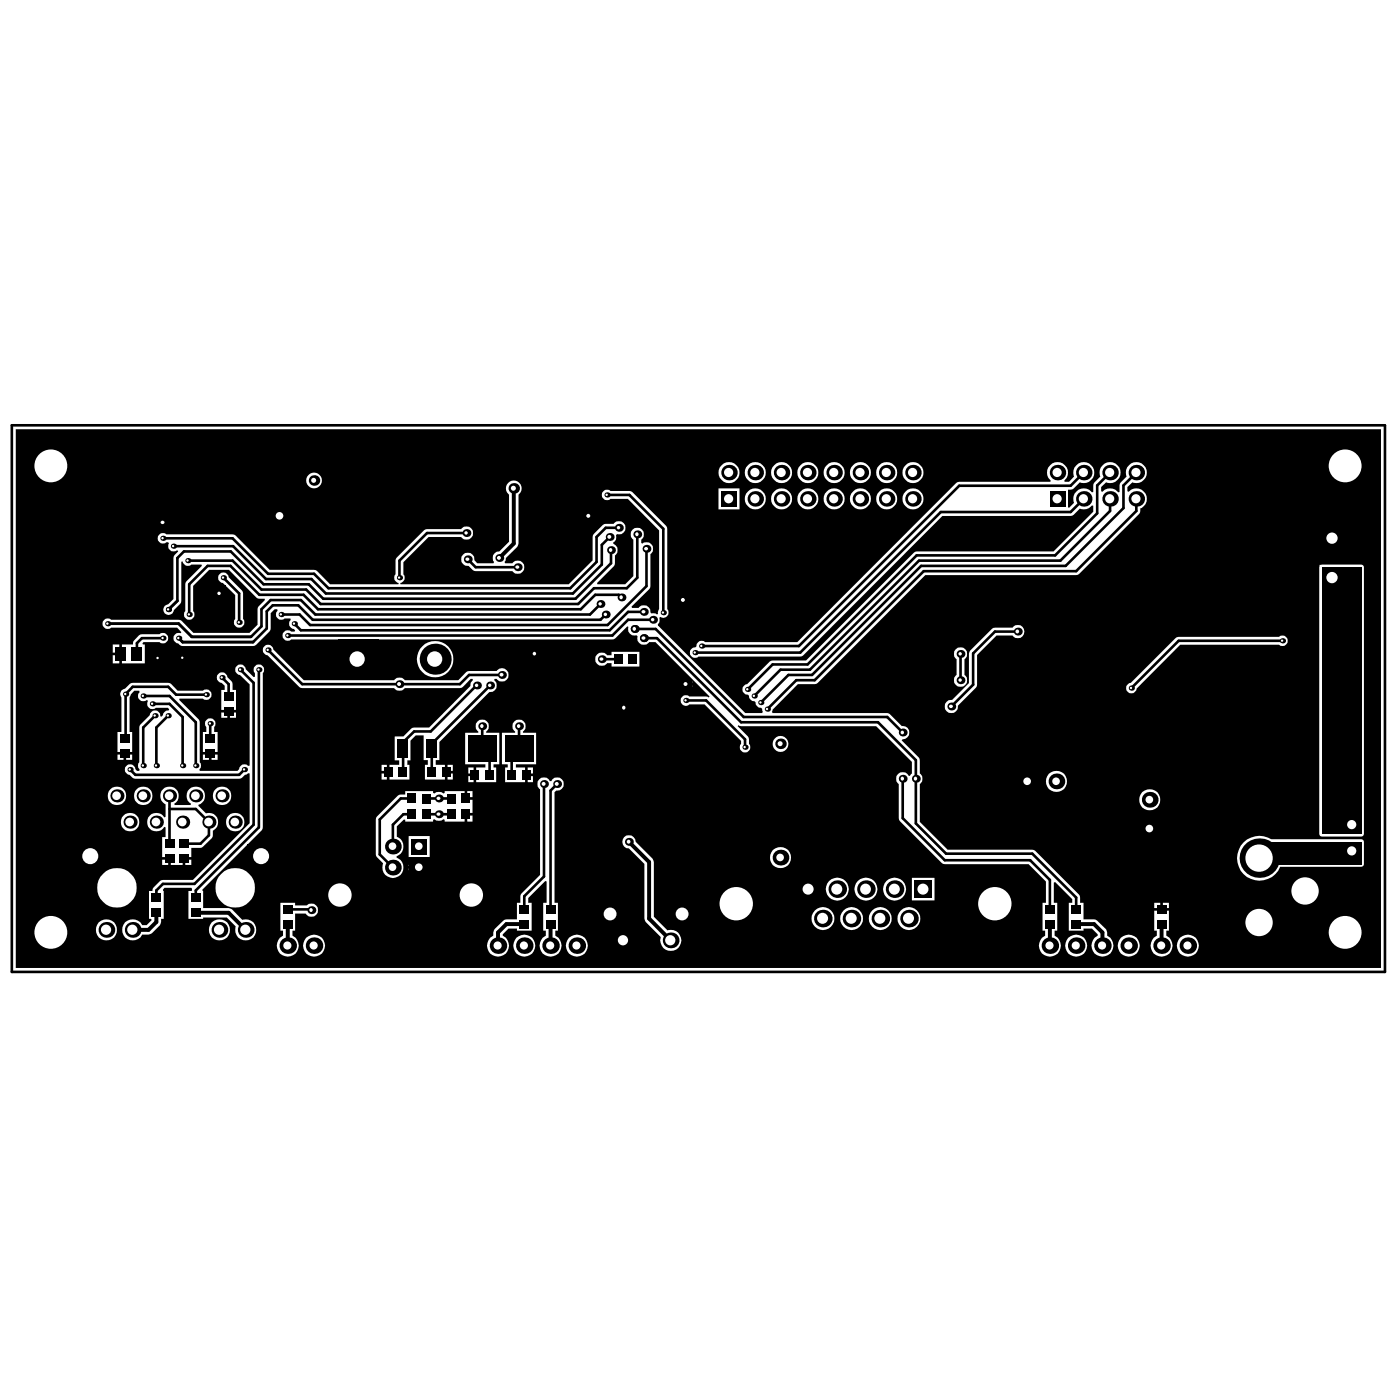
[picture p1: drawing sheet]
<svg xmlns="http://www.w3.org/2000/svg" width="96mm" height="96mm" viewBox="0 0 96 96" stroke-linecap="round" stroke-linejoin="round" font-family="sans-serif">
<g fill="none" stroke="#000" stroke-width=".18">
<path d="M.8 29.1h94.1v37.5h-94.1zM15.3 39.6l1.1 1.1v2M32 36.5h-2.7l-1.9 1.9v1.2M32.1 38.3l.5 .6h2.9M41.6 33.9h1.5l2.4 2.3v5.8M41.8 36.8l-.6 .5v1.4l-1.9 2h-17l-1-1h-3.1l-2.2-2.3h-4.1M41.9 37.7v.9l-2.5 2.4h-17.2l-1-1h-3.1l-2.3-2.2h-3.2l-.4 .4v3l-.7 .6M42.4 36.2h-.9l-.6 .6v1.7l-1.8 1.8h-16.6l-1-1h-3.1l-2.5-2.4h-4.7M43.7 36.6v3l-.7 .7h-2.3l-1.1 1.1h-17.6l-1-1h-3.1l-2-2h-3M44.3 37.6v2.6l-2.7 2.6h-20.3l-.8-.7h-1.2M74.3 34.2l-.9 .9h-8.9l-9.7 9.6h-7.2M74.3 32.4l-.9 .9h-7.7l-10.9 11h-6.7"/>
<path d="M76.1 32.4l-.9 .9v1.9l-2.9 2.9h-9.5l-7.4 7.4h-2.4l-1.8 1.8M76.1 34.2v.8l-3.4 3.4h-9.7l-7.5 7.5h-2l-1.8 1.8M77.9 32.4l-.9 .9v1.5l-4 4h-9.9l-7.4 7.5h-1.7l-1.9 1.9M77.9 34.2v.8l-4.1 4.1h-10.5l-7.5 7.5h-1.2l-2 2M8.9 52.7l.4 .4h7.1l.4-.4M9.8 47.7h1.8l1.8 1.8v3M10.4 48.2h1.2l.9 .9v3.4M10.6 49.1l-.8 .8v2.6M11.2 43.7h-1.5l-.3 .4v.7M11.5 49.1l-.8 .8v2.6M11.6 55.4h1.8l.9 .9v.9l-.6 .6h-1.2M11.6 54.5v3.3"/>
<path d="M14.1 47.6h-2l-.6-.5h-2.4l-.5 .5v3M14.4 49.6v1M15.2 46.4l.5 .5v.8M16.5 45.9l.9 .9v9.7l-4.1 4.1h-2.1l-.5 .4v.5M17.7 45.9v10.8l-4.3 4.3v.5M18.4 44.6l2.3 2.3h10.8l.7-.6h2.2M27.6 51.1v1.8M28.2 55.8h-.6l-.7 .7v1.5M28.2 54.7h-.7l-1.5 1.5v2.4l.9 .9M29.2 55.8h1.7M29.2 54.7h1.7M32.7 47l-3.2 3.1h-1.1l-.7 .7"/>
<path d="M33.1 49.8v1.5M33.6 51.8v1.3M33.6 47l-4 4v1.9M35.1 51.8v1.3M35.6 49.8v1.5M37.3 53.7v6.4l-1.4 1.3v.9M38.2 53.7l-.5 .5v8.1M41.2 41.4l-.8 .7h-18.8l-1-1h-2l-.7 .7v1.1l-.7 .7h-4.1l-.9-.9h-4.8M41.2 45.2h1.2M41.5 42.1l-.3 .4h-19.8l-1-1h-1.7l-.4 .4v1.2l-1 .9h-4.8l-.3-.3M42.6 40.9l-.2-.1h-1.6l-1 1h-18l-1-1h-3l-2-2h-1.6l-1.2 1.2v2.1M43.5 43.1h1.4l6.1 6h9.8l1.1 1.1"/>
<path d="M44.1 43.7h.9l5.8 5.8h9.4l2.6 2.6v4.3l2 2.1h6l3 3v.8M44.1 41.9h-1.1l-1.2 1.3h-21.2l-.4-.5M44.8 42.5h-1.8l-1 1.1h-22.3M47 48h1.4l2.7 2.7v.5M61.9 53.4v2.7l2.9 2.9h5.8l1.4 1.3v2M65.8 44.8v1.8M69.8 43.3h-1.6l-1.5 1.5v2.1l-1.5 1.5M87.9 43.9h-7.1l-3.3 3.3M19.7 62.3h1.6"/>
</g>
<g fill="#000">
<path d="M1.1 29.4h93.6v36.9h-93.6zM92.3 30.3v1.6h1.5a1.61 1.61 0 0 0-1.5-1.6zM91.1 30.8a1.7 1.7 0 0 0-.5 1.1h1.5v-1.6a1.7 1.7 0 0 0-1 .5zM3.6 30.3v1.6h1.5a1.61 1.61 0 0 0-1.5-1.6zM2.4 30.8a1.7 1.7 0 0 0-.5 1.1h1.5v-1.6a1.7 1.7 0 0 0-1 .5zM10.9 36.6a.36 .36 0 0 0 0 .5 .36 .36 0 0 0 .5 .1l.2 .1a.4 .4 0 0 0 .1 .4 .4 .4 0 0 0 .5 0l-.3 .5v2.9l-.4 .3a.37 .37 0 0 0-.3 .4 .37 .37 0 0 0 .3 .4 .37 .37 0 0 0 .4-.4l.5-.5v-2.8h.1v.1a.36 .36 0 0 0 .6 .1h.7v.1l-1.1 1.1v2a.36 .36 0 0 0 0 .5 .36 .36 0 0 0 .5 0 .36 .36 0 0 0 0-.5v-1.7l1.1-1.1h1.4l1.9 1.9h.5l.1 .1-.5 .6v1.1l-.6 .6h-3.8l-.9-.8-.2-.1h-4.6a.36 .36 0 0 0-.5 0 .36 .36 0 0 0 0 .5 .36 .36 0 0 0 .5 0h4.5l.3 .3-.2 .1a.36 .36 0 0 0-.3 .3 .36 .36 0 0 0 .3 .4l.3 .2h5l1-1 .1-.2v-1.1l.2-.2h.2a.36 .36 0 0 0 0 .6 .36 .36 0 0 0 .5 0h.4l-.1 .2a.51 .51 0 0 0 .4 .6 .4 .4 0 0 1-.5 0 .36 .36 0 0 0-.3 .5 .36 .36 0 0 0 .6 .1h22h.2l.8-.9 .1 .1a.45 .45 0 0 0 .1 .4 .45 .45 0 0 0 .4 .1l.1 .2a.44 .44 0 0 0 .3 .5 .44 .44 0 0 0 .5-.2h.4l3.7 3.7v.1l-.2-.1h-1.2a.36 .36 0 0 0-.4 .1 .36 .36 0 0 0 0 .5 .36 .36 0 0 0 .4 0h1.1l2.5 2.5-.1 .3a.36 .36 0 0 0 .4 .5 .36 .36 0 0 0 .2-.6v-.4l-.7-.8v-.1l.2 .1h9.3l2.4 2.4v.8l-.2 .2a.46 .46 0 0 0-.7-.2 .46 .46 0 0 0 0 .7v2.5l3 3h.2h5.7l1.2 1.2v1.5h-.2v1.9h.1v.4a.76 .76 0 0 0-.2 1.1 .76 .76 0 0 0 1.2 0 .76 .76 0 0 0-.3-1.2v-.3h.2v-1.9h-.3v-1.4h.1l1.2 1.1v.3h-.2v1.9h1v-.2h.5l.4 .4v.2a.76 .76 0 0 0-.2 1.1 .76 .76 0 0 0 1.2 0 .76 .76 0 0 0-.3-1.2l-.1-.4-.6-.6-.2-.1h-.7v-1.1h-.3v-.6l-3.1-3-5.9-.1-2-1.9 .1-2.6a.46 .46 0 0 0-.1-.7v-1l-1.2-1.3h.1a.45 .45 0 0 0 .4-.5 .45 .45 0 0 0-.5-.4l-.8-.9h-.2h-7.8l-.1-.1 1.8-1.9h1.1l.2-.1 7.4-7.4h10.5l4.2-4.2 .1-.4a.72 .72 0 0 0 .2-1 .72 .72 0 0 0-1-.1h-.1v-.3l.3-.3h.1a.72 .72 0 0 0 .9-.7 .72 .72 0 0 0-.8-.7 .72 .72 0 0 0-.6 1l-.5 .5v.5h-.1a.7 .7 0 0 0-1 0h-.1v-.3l.3-.3h.1a.72 .72 0 0 0 .9-.7 .72 .72 0 0 0-.8-.7 .72 .72 0 0 0-.6 1l-.5 .5v.5h-.1a.71 .71 0 0 0-.9-.1 .71 .71 0 0 0-.3 .9l-.3 .3h-.1v-1.2l.3-.1 .5-.4h.1a.72 .72 0 0 0 .9-.7 .72 .72 0 0 0-.8-.7 .72 .72 0 0 0-.6 1l-.3 .3h-.3v-.1a.72 .72 0 0 0 0-1 .72 .72 0 0 0-1.1 0 .72 .72 0 0 0 .1 1v.1h-6.3l-.2 .1-10.9 10.9h-6.3a.35 .35 0 0 0-.4-.1 .35 .35 0 0 0-.2 .4l-.1 .1a.36 .36 0 0 0-.3 .5 .36 .36 0 0 0 .6 .1h7.1l9.6-9.6h8.8l.2-.1 .4-.4h.5l.4-.2v.4l-2.7 2.7h-9.5l-7.5 7.5h-2.4l-1.6 1.6h-.1a.36 .36 0 0 0-.2 .4 .36 .36 0 0 0 .4 .3 .65 .65 0 0 0 .5 .5l.1 .3 .3 .2v.3h-1.1l-6-6 .1-.6h.1a.36 .36 0 0 0 .5-.1 .36 .36 0 0 0-.1-.5v-5.6l-2.4-2.4h-.2h-1.3v-.1a.36 .36 0 0 0-.5 .4 .36 .36 0 0 0 .5 .2h1.2l2.2 2.2v5.3l-.2 .4-.3-.1-.1-.1a.44 .44 0 0 0-.3-.4 .44 .44 0 0 0-.5 .2h-.5v-.1l1.3-1.3v-2.3a.45 .45 0 0 0 .1-.7 .45 .45 0 0 0-.7 0l-.1-.1v-.2a.45 .45 0 0 0 .1-.7 .45 .45 0 0 0-.7 0 .45 .45 0 0 0 .1 .7v2.5l-.5 .5h-2l1.2-1.2v-.7a.46 .46 0 0 0-.1-.8v-.1l.2-.2 .1-.4a.46 .46 0 0 0 .6-.6 .46 .46 0 0 0-.8-.1h-.7l-.7 .7-.1 .2v1.6l-1.6 1.6h-11.5h-.1l.2-.2a.35 .35 0 0 0 0-.4v-.9l1.8-1.7 2.2 .1a.45 .45 0 0 0 .7-.1 .45 .45 0 0 0 0-.6 .45 .45 0 0 0-.7 .1h-2.3h-.2l-1.9 1.9-.1 1.2-.1 .1a.36 .36 0 0 0 .3 .5h-4.7l-1-.9h-3.1l-2.5-2.5h-4.6a.35 .35 0 0 0-.5 0zM61.9 32.4a.72 .72 0 0 0 1.4 0 .72 .72 0 0 0-1.4 0zM60 32.4a.75 .75 0 0 0 1.5 0 .75 .75 0 0 0-1.5 0zM58.2 32.4a.75 .75 0 0 0 1.5 0 .75 .75 0 0 0-1.5 0zM56.4 32.4a.75 .75 0 0 0 1.5 0 .75 .75 0 0 0-1.5 0zM54.6 32.4a.75 .75 0 0 0 1.5 0 .75 .75 0 0 0-1.5 0zM52.8 32.4a.75 .75 0 0 0 1.5 0 .75 .75 0 0 0-1.5 0zM51 32.4a.75 .75 0 0 0 1.5 0 .75 .75 0 0 0-1.5 0zM49.2 32.4a.75 .75 0 0 0 1.5 0 .75 .75 0 0 0-1.5 0zM21 32.9a.55 .55 0 0 0 1.1 0 .55 .55 0 0 0-1.1 0zM92.3 32v1.5a1.61 1.61 0 0 0 1.5-1.5zM90.6 32a1.61 1.61 0 0 0 1.5 1.5v-1.5zM3.6 32v1.5a1.61 1.61 0 0 0 1.5-1.5zM1.9 32a1.61 1.61 0 0 0 1.5 1.5v-1.5zM49.2 33.5v1.4h1.5v-1.4zM61.9 34.2a.72 .72 0 0 0 1.4 0 .72 .72 0 0 0-1.4 0zM60 34.2a.75 .75 0 0 0 1.5 0 .75 .75 0 0 0-1.5 0zM58.2 34.2a.75 .75 0 0 0 1.5 0 .75 .75 0 0 0-1.5 0zM56.4 34.2a.75 .75 0 0 0 1.5 0 .75 .75 0 0 0-1.5 0zM54.6 34.2a.75 .75 0 0 0 1.5 0 .75 .75 0 0 0-1.5 0zM52.8 34.2a.75 .75 0 0 0 1.5 0 .75 .75 0 0 0-1.5 0zM51 34.2a.75 .75 0 0 0 1.5 0 .75 .75 0 0 0-1.5 0zM40.4 34.9v.4h.4l-.1-.3zM40 35l-.1 .3h.4v-.4zM19.3 34.6v.7h.6v-.1a.67 .67 0 0 0-.6-.6zM18.7 34.8l-.2 .5h.6v-.7zM11.3 35.4v.3h.3l-.1-.2zM10.8 35.5l-.1 .2h.4v-.3zM40.4 35.5v.3h.1l.3-.3zM39.9 35.5l.1 .2 .3 .1v-.3zM19.3 35.5v.6h.1a.67 .67 0 0 0 .5-.6zM18.5 35.5a.67 .67 0 0 0 .6 .6v-.6zM11.3 35.9v.3l.3-.2v-.1zM10.7 35.9l.1 .2 .3 .1v-.3zM91.4 36v.8h.8a.87 .87 0 0 0-.8-.8zM90.7 36.3l-.3 .5h.8v-.8zM91.4 37v.8a.87 .87 0 0 0 .8-.8zM90.4 37a.87 .87 0 0 0 .8 .8v-.8zM34.8 33.1l-.1 .4 .2 .4v3.2l-.7 .7a.44 .44 0 0 0-.4 .2 .44 .44 0 0 0 .1 .5l-.1 .1h-1.1l-.2-.2a.46 .46 0 0 0-.4-.5 .46 .46 0 0 0-.5 .5 .46 .46 0 0 0 .5 .4l.3 .3h.2h2.5a.45 .45 0 0 0 .7 .1 .45 .45 0 0 0 0-.7 .45 .45 0 0 0-.7 .1h-.5v-.1l.1-.3 .7-.7 .1-.2v-3.4a.54 .54 0 0 0 .1-.8 .54 .54 0 0 0-.8 0zM15.1 40.2v.4h.4l-.1-.2zM14.7 40.4l-.1 .2h.4v-.4zM46.9 40.7v.3h.4l-.1-.2zM46.5 40.8l-.1 .2h.3v-.3zM15.1 40.8v.3h.1l.3-.3zM14.6 40.8l.1 .2 .3 .1v-.3zM46.9 41.2v.4l.4-.3v-.1zM46.4 41.2l.1 .3 .2 .1v-.4zM15.1 39.3a.35 .35 0 0 0-.1 .4 .35 .35 0 0 0 .3 .3l.8 .8v1.6a.36 .36 0 0 0 0 .5 .36 .36 0 0 0 .5 0 .36 .36 0 0 0 .1-.5l-.1-1.8-.9-1.1a.36 .36 0 0 0-.6-.2zM68 43.1l-1.6 1.6v2.1l-1.1 1.2a.46 .46 0 0 0-.6 .4 .46 .46 0 0 0 .5 .5 .46 .46 0 0 0 .5-.5l1.3-1.4v-2.1l1.3-1.3h1.1a.45 .45 0 0 0 .7 0 .45 .45 0 0 0 0-.6 .45 .45 0 0 0-.7 0h-1.2zM8.4 44.2v1.3h1.5v-1.3l-.1-.1v-.1h1.1a.36 .36 0 0 0 .5 0 .36 .36 0 0 0 0-.5 .36 .36 0 0 0-.5 0h-1.2a.84 .84 0 0 0-.6 .5v.2zM77.3 46.9a.36 .36 0 0 0 .1 .6 .36 .36 0 0 0 .5-.3l3-3h6.8a.36 .36 0 0 0 .5 0 .36 .36 0 0 0 0-.5 .36 .36 0 0 0-.5-.1l-7 .1-3.2 3.1zM36.7 44.4v.3h.4l-.1-.2zM36.3 44.5l-.1 .2h.4v-.3zM7.7 44.2v.5h.5v-.5zM40.9 44.9a.45 .45 0 0 0 0 .6 .45 .45 0 0 0 .7 0h.3v.2h1.9v-1h-1.9v.2h-.3a.42 .42 0 0 0-.7 0zM12.6 44.7v.3h.3zM12.3 44.8l-.1 .2h.2v-.3zM10.9 44.8v.2h.3l-.1-.1zM10.6 44.9l-.1 .1h.2v-.2zM24.6 43.9v1.2h1.1a1.2 1.2 0 0 0-1.1-1.2zM23.6 44.3a1.06 1.06 0 0 0-.3 .8h1.1v-1.2l-.4 .1zM36.7 44.9v.4l.4-.3v-.1zM36.2 44.9l.1 .2 .3 .2v-.4zM12.6 45.2v.2l.3-.2zM12.2 45.2l.2 .2v-.2zM10.9 45.2v.3l.3-.2zM10.5 45.2l.1 .2 .1 .1v-.3zM7.7 44.9v.6h.5v-.6zM8.3 47.3a.37 .37 0 0 0 0 .5v2.4h-.2v1.3h1v-1.3h-.2v-2.4a.59 .59 0 0 1 .6-.5l.1 .1a.36 .36 0 0 0-.1 .5 .36 .36 0 0 0 .5 .1h.1a.38 .38 0 0 0 .1 .5 .38 .38 0 0 0 .5 0h.8l.1 .1-.3 .2-.2 .3h-.1a.36 .36 0 0 0-.3-.4 .36 .36 0 0 0-.4 .3l-.7 .8-.1 2.4a.37 .37 0 0 0 .1 .5l-.1 .1h-.1l-.1-.1a.36 .36 0 0 0-.4-.3 .36 .36 0 0 0-.3 .3 .36 .36 0 0 0 .3 .4l.4 .3h7.1l.6-.4h.1v3.4l-3.9 3.9h-2.1l-.6 .5-.1 .3h-.2v1.9h.2v.1l-.3 .3h-.4a.72 .72 0 0 0-1.1-.2 .72 .72 0 0 0 0 1.1 .72 .72 0 0 0 1.1-.2l.7-.1 .6-.6v-.4h.2v-2l.1-.1h1.8v.2h-.2v1.9l2.6-.1 .7 .6a.73 .73 0 0 0 .6 1 .73 .73 0 0 0 .8-.8 .73 .73 0 0 0-1-.7l-.8-.7-1.9-.1v-1.2l4.1-4.2v-10.7a.36 .36 0 0 0 0-.5 .36 .36 0 0 0-.5 0 .36 .36 0 0 0 0 .5v.3h-.1l-.6-.5a.36 .36 0 0 0-.3-.4 .36 .36 0 0 0-.4 .4 .36 .36 0 0 0 .3 .4l.7 .6v5.6h-.1a.35 .35 0 0 0-.4-.1 .35 .35 0 0 0-.2 .3l-.1 .1h-2.6v-.1a.35 .35 0 0 0 0-.5v-2.8l-1.4-1.4v-.1h1.6a.36 .36 0 0 0 .5 0 .36 .36 0 0 0 0-.5 .36 .36 0 0 0-.5-.1h-1.7l-.5-.4-.2-.1h-2.4zM24.6 45.3v1.1a1.2 1.2 0 0 0 1.1-1.1zM23.3 45.3a1.2 1.2 0 0 0 1.1 1.1v-1.1zM28.6 45.2a1.25 1.25 0 0 0 2.5 0 1.25 1.25 0 0 0-2.5 0zM18.1 44.3a.35 .35 0 0 0-.1 .4 .35 .35 0 0 0 .3 .2l2.3 2.2 6.4 .1a.45 .45 0 0 0 .7 0h3.8l.2-.1 .6-.6h.1v.1l-.1 .2-.1 .2-2.8 2.9h-1.1l-.7 .6h-.5v1.6h.3v.3h-.7v1h1.4v-1h-.2v-.3h.2v-1.3l.4-.4h.5v1.7h.3v.3h-.2v1h1.4v-1h-.6v-.3h.2v-1.2l3.4-3.5a.45 .45 0 0 0 .5-.2 .45 .45 0 0 0-.1-.6v-.1h.1a.45 .45 0 0 0 .7 .1 .45 .45 0 0 0 0-.7 .45 .45 0 0 0-.7 .1h-2l-.6 .6h-3.7a.45 .45 0 0 0-.7 0h-6.2l-2.1-2.1v-.1a.36 .36 0 0 0-.6-.1zM47.1 46.5v.3h.3l-.1-.2zM46.7 46.6l-.1 .2h.3v-.3zM65.5 44.5a.46 .46 0 0 0 .1 .7v1.1a.45 .45 0 0 0-.1 .6 .45 .45 0 0 0 .7 0 .45 .45 0 0 0-.1-.6v-1.1a.46 .46 0 0 0 .1-.7 .46 .46 0 0 0-.7 0zM47.1 47v.3l.3-.2v-.1zM46.6 47l.1 .2 .2 .1v-.3zM15 46.2a.35 .35 0 0 0-.1 .4 .35 .35 0 0 0 .3 .2l.2 .2v.3h-.2v1.4h1v-1.4h-.3a.74 .74 0 0 0-.3-.9v-.1a.36 .36 0 0 0-.6-.1zM42.9 48.1v.3h.3l-.1-.2zM42.5 48.2l-.2 .2h.4v-.3zM42.9 48.6v.3l.3-.2v-.1zM42.3 48.6l.2 .2 .2 .1v-.3zM15.8 48.8v.4h.4v-.4zM15.2 48.8v.4h.4v-.4zM14.2 49.3a.35 .35 0 0 0-.1 .5v.4h-.2v1.3h1v-1.3h-.2v-.4a.36 .36 0 0 0 0-.5 .36 .36 0 0 0-.5 0zM52.9 51a.55 .55 0 0 0 1.1 0 .55 .55 0 0 0-1.1 0zM14.5 51.7v.4h.4v-.4zM13.9 51.7v.4h.4v-.4zM8.6 51.7v.4h.5v-.4zM8.1 51.7v.4h.4v-.4zM31.9 50.2v2.2h1.4v.2h-.7v1h1.4v-1h-.2v-.2h.4v-2.2h-.9v-.1a.45 .45 0 0 0 .1-.6 .45 .45 0 0 0-.7 0 .45 .45 0 0 0 .1 .6v.1zM30.7 52.4v.4h.3v-.4zM26.2 52.4v.4h.3v-.4zM36.2 52.6v.4h.3v-.4zM32.1 52.6v.4h.4v-.4zM30.7 53v.4h.3v-.4zM26.2 53v.4h.3v-.4zM70.5 52.8v.7h.6v-.1a.67 .67 0 0 0-.6-.6zM69.9 53l-.2 .5h.6v-.7zM37 53.4a.46 .46 0 0 0 0 .7v5.9l-1.3 1.3v.6h-.3v1.1h-.7l-.2 .1-.6 .6-.1 .4a.76 .76 0 0 0-.3 1.2 .76 .76 0 0 0 1.2 0 .76 .76 0 0 0-.2-1.2l.4-.5h.5v.2h1v-1.9h-.2v-.3l1.2-1.2h.1v1.5h-.3v1.9h.2v.3a.76 .76 0 0 0-.3 1.2 .76 .76 0 0 0 1.2 0 .76 .76 0 0 0-.2-1.2v-.3h.1v-1.9h-.2v-7.6l.1-.1a.46 .46 0 0 0 .5-.4 .46 .46 0 0 0-.2-.5 .46 .46 0 0 0-.6 .2h-.1a.42 .42 0 0 0-.7-.1zM36.2 53.2v.4h.3v-.4zM34.4 50.2v2.2h.4v.2h-.2v1h1.4v-1h-.6v-.2h1.3v-2.2h-.9v-.1a.45 .45 0 0 0 .1-.6 .45 .45 0 0 0-.7 0 .45 .45 0 0 0 .1 .6v.1zM32.1 53.2v.4h.4v-.4zM70.5 53.6v.7h.1a.67 .67 0 0 0 .5-.7zM69.7 53.6v.1a.67 .67 0 0 0 .6 .6v-.7zM71.7 53.6a.72 .72 0 0 0 1.4 0 .72 .72 0 0 0-1.4 0zM32 54.2v.4h.4v-.4zM11.2 54.1a.64 .64 0 0 0 .1 1v.9a.63 .63 0 0 0-1-.1 .63 .63 0 0 0 0 .9 .63 .63 0 0 0 1-.1v.7h-.2v1.3h.5v.1h.1v.5h.8v-.5h.1v-.1h.5v-.6h.7l.7-.7 .1-.2a.55 .55 0 0 1 .3-.5 .64 .64 0 0 0-.1-.7 .64 .64 0 0 0-.7-.2l-.5-.6a.63 .63 0 0 0 .4-1 .63 .63 0 0 0-1-.1 .63 .63 0 0 0 .1 1v.1h-1.1l-.1-.1a.63 .63 0 0 0 .2-1 .63 .63 0 0 0-.9 0zM14.6 54.6a.65 .65 0 0 0 1.3 0 .65 .65 0 0 0-1.3 0zM9.2 54.6a.65 .65 0 0 0 1.3 0 .65 .65 0 0 0-1.3 0zM7.4 54.6a.65 .65 0 0 0 1.3 0 .65 .65 0 0 0-1.3 0zM25.8 56v.2v2.4l.5 .6a.72 .72 0 0 0 .4 .9 .72 .72 0 0 0 .9-.4 .72 .72 0 0 0-.4-.9v-.1a.71 .71 0 0 0 .4-.7 .71 .71 0 0 0-.4-.6v-.8l.5-.4h.1v.1h1.9v-.1h.1a.49 .49 0 0 0 .6 0h.1v.1h1.3v-.5h.1v-.1h.5v-.9h-.5v-.1h-.1v-.5h-1.3v.1l-.1 .1a.49 .49 0 0 0-.6 0l-.1-.1v-.1h-1.9v.3h-.5zM78.1 54.8a.72 .72 0 0 0 1.4 0 .72 .72 0 0 0-1.4 0zM32 55.9v.4h.4v-.4zM78.9 56.1v.6h.6v-.1a.67 .67 0 0 0-.6-.5zM78.3 56.3l-.2 .4h.6v-.6zM15.5 56.4a.65 .65 0 0 0 1.3 0 .65 .65 0 0 0-1.3 0zM8.3 56.4a.65 .65 0 0 0 1.3 0 .65 .65 0 0 0-1.3 0zM90.4 38.7v18.5l.2 .1h2.7l.2-.1v-18.3l-.2-.2zM78.9 56.9v.6h.1a.67 .67 0 0 0 .5-.6zM78.1 56.9v.1a.67 .67 0 0 0 .6 .5v-.6zM12.7 58.9v.4h.4v-.4zM11.1 58.9v.4h.4v-.4zM28 57.3v1.4h.4v.1l-.3 .3-.1 .3h1.4v-.3l-.3-.3v-.1h.3v-1.4zM52.8 58.8a.72 .72 0 0 0 1.4 0 .72 .72 0 0 0-1.4 0zM17 58.7a.91 .91 0 0 0 1.8 0 .91 .91 0 0 0-1.8 0zM5.3 58.7a.91 .91 0 0 0 1.8 0 .91 .91 0 0 0-1.8 0zM28.8 59.5v.7l.1-.1a.67 .67 0 0 0 .5-.6zM28 59.5v.1a.68 .68 0 0 0 .6 .6v-.7zM85.2 57.7a1.54 1.54 0 0 0 .3 2.4 1.54 1.54 0 0 0 2.2-.7h5.7l.1-.2v-1.6l-.2-.1h-6.2a1.52 1.52 0 0 0-1.9 .2zM55.5 60.2v.7h.7v-.2a.74 .74 0 0 0-.7-.5zM54.9 60.4l-.3 .5h.7v-.7zM89.6 59.6v1.4h1.4a1.48 1.48 0 0 0-1.4-1.4zM88.4 60a1.56 1.56 0 0 0-.4 1h1.4v-1.4a1.56 1.56 0 0 0-1 .4zM32.4 59.9v1.4h1.4a1.42 1.42 0 0 0-1.4-1.4zM31.3 60.3a1.48 1.48 0 0 0-.4 1h1.3v-1.4a1.27 1.27 0 0 0-.9 .4zM23.4 59.9v1.4h1.4a1.42 1.42 0 0 0-1.4-1.4zM22.3 60.3a1.48 1.48 0 0 0-.4 1h1.3v-1.4a1.27 1.27 0 0 0-.9 .4zM55.5 61v.7h.1a.74 .74 0 0 0 .6-.7zM54.6 61l.1 .1a.74 .74 0 0 0 .6 .6v-.7zM62.5 60.2v1.5h1.6v-1.5zM60.5 60.9a.8 .8 0 0 0 1.6 0 .8 .8 0 0 0-1.6 0zM58.6 60.9a.79 .79 0 0 0 1.5 0 .79 .79 0 0 0-1.5 0zM56.6 60.9a.8 .8 0 0 0 1.6 0 .8 .8 0 0 0-1.6 0zM68.3 60.1v1.8h1.8a1.88 1.88 0 0 0-1.8-1.8zM66.9 60.6l-.4 .5-.2 .8h1.8v-1.8l-.7 .2zM50.6 60.1v1.8h1.8a1.85 1.85 0 0 0-1.8-1.8zM49.2 60.6a1.83 1.83 0 0 0-.6 1.3h1.8v-1.8h-.2a1.84 1.84 0 0 0-1 .5zM14.8 60.9a1.36 1.36 0 0 0 2.7 0 1.36 1.36 0 0 0-2.7 0zM6.7 60.9a1.36 1.36 0 0 0 2.7 0 1.36 1.36 0 0 0-2.7 0zM79.7 61.9v.3h.4v-.3zM79.1 61.9v.3h.4v-.3zM89.6 61.2v1.4a1.48 1.48 0 0 0 1.4-1.4zM88 61.2a1.48 1.48 0 0 0 1.4 1.4v-1.4zM32.4 61.4v1.4a1.42 1.42 0 0 0 1.4-1.4zM30.9 61.4a1.42 1.42 0 0 0 1.3 1.4v-1.4zM23.4 61.4v1.4a1.42 1.42 0 0 0 1.4-1.4zM21.9 61.4a1.42 1.42 0 0 0 1.3 1.4v-1.4zM79.1 62.4v1.4h.2v.3a.76 .76 0 0 0-.3 1.2 .76 .76 0 0 0 1.2 0 .76 .76 0 0 0-.3-1.2v-.3h.2v-1.4zM19.2 61.9v1.9h.2v.3a.76 .76 0 0 0-.3 1.2 .76 .76 0 0 0 1.2 0 .76 .76 0 0 0-.3-1.2v-.3h.2v-1.2h.7a.46 .46 0 0 0 .7 .2 .46 .46 0 0 0 .1-.7 .46 .46 0 0 0-.7 0h-.8v-.2zM86.4 61.7v1.4h1.4a1.48 1.48 0 0 0-1.4-1.4zM85.2 62.1a1.56 1.56 0 0 0-.4 1h1.4v-1.4a1.56 1.56 0 0 0-1 .4zM46 62.7a.82 .82 0 0 0 1.6 0 .82 .82 0 0 0-1.6 0zM41 62.7a.85 .85 0 0 0 1.7 0 .85 .85 0 0 0-1.7 0zM61.5 63a.8 .8 0 0 0 1.6 0 .8 .8 0 0 0-1.6 0zM59.5 63a.8 .8 0 0 0 1.6 0 .8 .8 0 0 0-1.6 0zM57.6 63a.8 .8 0 0 0 1.6 0 .8 .8 0 0 0-1.6 0zM55.6 63a.8 .8 0 0 0 1.6 0 .8 .8 0 0 0-1.6 0zM68.3 62v1.8a1.88 1.88 0 0 0 1.8-1.8zM66.3 62a1.85 1.85 0 0 0 1.8 1.8v-1.8zM50.6 62v1.8a1.85 1.85 0 0 0 1.8-1.8zM48.6 62a1.88 1.88 0 0 0 1.8 1.8v-1.8zM92.3 62.3v1.5h1.5a1.61 1.61 0 0 0-1.5-1.5zM91.1 62.8a1.7 1.7 0 0 0-.5 1h1.5v-1.5a1.7 1.7 0 0 0-1 .5zM3.6 62.3v1.5h1.5a1.61 1.61 0 0 0-1.5-1.5zM2.4 62.8a1.7 1.7 0 0 0-.5 1h1.5v-1.5a1.7 1.7 0 0 0-1 .5zM42.8 63.7v.7h.6v-.1a.67 .67 0 0 0-.6-.6zM42.2 63.9l-.2 .5h.7v-.7zM14.3 63.7a.75 .75 0 0 0 1.5 0 .75 .75 0 0 0-1.5 0zM6.6 63.7a.72 .72 0 0 0 1.4 0 .72 .72 0 0 0-1.4 0zM86.4 63.3v1.5a1.48 1.48 0 0 0 1.4-1.5zM84.8 63.3a1.48 1.48 0 0 0 1.4 1.5v-1.5zM42.8 64.5v.7h.1a.68 .68 0 0 0 .5-.7zM42 64.5v.1a.67 .67 0 0 0 .7 .6v-.7zM42.8 57.4a.46 .46 0 0 0-.1 .5 .46 .46 0 0 0 .4 .2l1.1 1.1v3.8l.1 .2 1 1a.73 .73 0 0 0 .6 1 .73 .73 0 0 0 .8-.8 .73 .73 0 0 0-.9-.6l-1-1v-3.8l-1.2-1.3a.46 .46 0 0 0-.3-.4 .46 .46 0 0 0-.5 .1zM92.3 64v1.5a1.61 1.61 0 0 0 1.5-1.5zM90.6 64a1.61 1.61 0 0 0 1.5 1.5v-1.5zM3.6 64v1.5a1.61 1.61 0 0 0 1.5-1.5zM1.9 64a1.61 1.61 0 0 0 1.5 1.5v-1.5zM80.7 64.8a.75 .75 0 0 0 1.5 0 .75 .75 0 0 0-1.5 0zM76.6 64.8a.75 .75 0 0 0 1.5 0 .75 .75 0 0 0-1.5 0zM73 64.8a.75 .75 0 0 0 1.5 0 .75 .75 0 0 0-1.5 0zM38.8 64.8a.75 .75 0 0 0 1.5 0 .75 .75 0 0 0-1.5 0zM35.2 64.8a.75 .75 0 0 0 1.5 0 .75 .75 0 0 0-1.5 0zM20.8 64.8a.75 .75 0 0 0 1.5 0 .75 .75 0 0 0-1.5 0z"/>
<circle cx="7.4" cy="42.7" r=".18"/>
</g>
<path d="M35.2 33.5v3.8l-1 .9M43.1 57.7l1.4 1.4v3.9l1.5 1.5M10.7 62.5v.7l-.5 .5h-1.1M13.5 62.6h2.2l1.1 1.1M19.7 63.3v1.5M35.9 63.3h-1.2l-.6 .6v.9M37.7 63.3v1.5M72 63.3v1.5M73.8 63.3h1.2l.6 .6v.9M79.6 63.3v1.5" fill="none" stroke="#000" stroke-width=".27"/>
<g fill="#000">
<path d="M1.8 30.1h3.5v3.6h-3.5z" fill-rule="evenodd"/>
<path d="M10.5 35.2h1.4v1.2h-1.4z" fill-rule="evenodd"/>
<path d="M18.2 34.4h2v2h-2z" fill-rule="evenodd"/>
<path d="M39.9 34.9h.9v.9h-.9z" fill-rule="evenodd"/>
<path d="M90.2 35.8h2.5v2.2h-2.5z" fill-rule="evenodd"/>
<path d="M90.4 30.1h3.5v3.6h-3.5z" fill-rule="evenodd"/>
<path d="M5 57.3h2.1v2.3h-2.1z" fill-rule="evenodd"/>
<path d="M10.4 44.6h.9v.9h-.9z" fill-rule="evenodd"/>
<path d="M12.1 44.6h1v.9h-1z" fill-rule="evenodd"/>
<path d="M14.5 40.1h1v1h-1z" fill-rule="evenodd"/>
<path d="M16.9 57.9h2.2v1.8h-2.2z" fill-rule="evenodd"/>
<path d="M17.4 57.5h1.5v.6h-1.5z" fill-rule="evenodd"/>
<path d="M23.1 43.8h2.8v2.6h-2.8z" fill-rule="evenodd"/>
<path d="M36.2 44.3h1v1h-1z" fill-rule="evenodd"/>
<path d="M42.2 48h1.2v1.1h-1.2z" fill-rule="evenodd"/>
<path d="M46.3 40.5h1v1.2h-1z" fill-rule="evenodd"/>
<path d="M46.5 46.4h.7v1h-.7z" fill-rule="evenodd"/>
<path d="M47.2 46.6h.1v.2h-.1z" fill-rule="evenodd"/>
<path d="M47.2 46.8h.2v.5h-.2z" fill-rule="evenodd"/>
<path d="M47.2 46.5h.1v.1h-.1z" fill-rule="evenodd"/>
<path d="M47.3 46.6h.1v.2h-.1z" fill-rule="evenodd"/>
<path d="M69.4 52.6h1.9v1.9h-1.9z" fill-rule="evenodd"/>
<path d="M77.8 55.9h2.2v1.9h-2.2z" fill-rule="evenodd"/>
<path d="M86.5 57.7h6.8v1.5h-6.8z" fill-rule="evenodd"/>
<path d="M90.6 38.9h2.7v18.3h-2.7z" fill-rule="evenodd"/>
<path d="M1.6 61.8h3.9v4h-3.9z" fill-rule="evenodd"/>
<path d="M21.8 59.8h3.4v3.3h-3.4z" fill-rule="evenodd"/>
<path d="M28 58.7h1.7v1.6h-1.7z" fill-rule="evenodd"/>
<path d="M30.4 59.4h3.6v3.6h-3.6z" fill-rule="evenodd"/>
<path d="M41 61.8h1.8v1.9h-1.8z" fill-rule="evenodd"/>
<path d="M41.8 63.3h2v2h-2z" fill-rule="evenodd"/>
<path d="M45.9 61.4h1.8v2.2h-1.8z" fill-rule="evenodd"/>
<path d="M48.3 59.6h4.5v4.4h-4.5z" fill-rule="evenodd"/>
<path d="M54.5 60h1.9v1.8h-1.9z" fill-rule="evenodd"/>
<path d="M66.2 59.7h4v4.5h-4z" fill-rule="evenodd"/>
<path d="M84.4 61.1h9.8v4.9h-9.8z" fill-rule="evenodd"/>
<path d="M87.9 59.4h3.7v2.4h-3.7z" fill-rule="evenodd"/>
</g>
<circle cx="7.4" cy="42.7" r=".08" fill="#fff"/>
<circle cx="8.9" cy="52.7" r=".18" fill="#000"/>
<circle cx="8.9" cy="52.7" r=".08" fill="#fff"/>
<circle cx="8.6" cy="47.6" r=".18" fill="#000"/>
<circle cx="8.6" cy="47.6" r=".08" fill="#fff"/>
<circle cx="9.8" cy="54.5" r=".45" fill="#000"/>
<circle cx="9.8" cy="54.5" r=".3" fill="#fff"/>
<circle cx="9.8" cy="47.7" r=".18" fill="#000"/>
<circle cx="9.8" cy="47.7" r=".08" fill="#fff"/>
<circle cx="11.5" cy="49.1" r=".18" fill="#000"/>
<circle cx="11.5" cy="49" r=".08" fill="#fff"/>
<circle cx="11.5" cy="41.8" r=".18" fill="#000"/>
<circle cx="11.5" cy="41.8" r=".08" fill="#fff"/>
<circle cx="11.5" cy="41.8" r=".18" fill="#000"/>
<circle cx="11.5" cy="41.8" r=".08" fill="#fff"/>
<circle cx="11.2" cy="36.9" r=".18" fill="#000"/>
<circle cx="11.1" cy="36.9" r=".08" fill="#fff"/>
<circle cx="11.2" cy="35.8" r=".27" fill="#000"/>
<circle cx="11.1" cy="35.8" r=".13" fill="#fff"/>
<circle cx="12.9" cy="38.4" r=".18" fill="#000"/>
<circle cx="12.9" cy="38.4" r=".08" fill="#fff"/>
<circle cx="14.1" cy="47.6" r=".18" fill="#000"/>
<circle cx="14.1" cy="47.6" r=".08" fill="#fff"/>
<circle cx="15.3" cy="39.6" r=".18" fill="#000"/>
<circle cx="15.3" cy="39.6" r=".08" fill="#fff"/>
<circle cx="16.8" cy="52.7" r=".18" fill="#000"/>
<circle cx="16.7" cy="52.7" r=".08" fill="#fff"/>
<circle cx="18.4" cy="44.6" r=".18" fill="#000"/>
<circle cx="18.3" cy="44.5" r=".08" fill="#fff"/>
<circle cx="20.2" cy="42.7" r=".18" fill="#000"/>
<circle cx="20.1" cy="42.7" r=".08" fill="#fff"/>
<circle cx="21.5" cy="32.9" r=".36" fill="#000"/>
<circle cx="21.5" cy="32.9" r=".17" fill="#fff"/>
<circle cx="27.4" cy="46.9" r=".27" fill="#000"/>
<circle cx="27.4" cy="46.9" r=".14" fill="#fff"/>
<circle cx="27.4" cy="39.6" r=".18" fill="#000"/>
<circle cx="27.4" cy="39.6" r=".08" fill="#fff"/>
<circle cx="30.1" cy="55.8" r=".27" fill="#000"/>
<circle cx="30.1" cy="55.8" r=".13" fill="#fff"/>
<circle cx="30.1" cy="54.7" r=".27" fill="#000"/>
<circle cx="30.1" cy="54.7" r=".13" fill="#fff"/>
<circle cx="33.1" cy="49.8" r=".27" fill="#000"/>
<circle cx="33" cy="49.8" r=".13" fill="#fff"/>
<circle cx="32.7" cy="47" r=".27" fill="#000"/>
<circle cx="32.7" cy="47" r=".12" fill="#fff"/>
<circle cx="34.2" cy="38.2" r=".27" fill="#000"/>
<circle cx="34.2" cy="38.2" r=".14" fill="#fff"/>
<circle cx="35.6" cy="49.8" r=".27" fill="#000"/>
<circle cx="35.5" cy="49.8" r=".13" fill="#fff"/>
<circle cx="35.5" cy="38.9" r=".27" fill="#000"/>
<circle cx="35.5" cy="38.9" r=".13" fill="#fff"/>
<circle cx="40.3" cy="35.4" r=".27" fill="#000"/>
<circle cx="40.3" cy="35.4" r=".14" fill="#fff"/>
<circle cx="41.8" cy="36.8" r=".27" fill="#000"/>
<circle cx="41.8" cy="36.8" r=".14" fill="#fff"/>
<circle cx="41.6" cy="33.9" r=".18" fill="#000"/>
<circle cx="41.6" cy="33.9" r=".08" fill="#fff"/>
<circle cx="43.1" cy="57.7" r=".27" fill="#000"/>
<circle cx="43.1" cy="57.7" r=".13" fill="#fff"/>
<circle cx="42.8" cy="48.5" r=".27" fill="#000"/>
<circle cx="42.7" cy="48.5" r=".13" fill="#fff"/>
<circle cx="46" cy="64.5" r=".54" fill="#000"/>
<circle cx="45.9" cy="64.4" r=".35" fill="#fff"/>
<circle cx="47" cy="46.9" r=".27" fill="#000"/>
<circle cx="47" cy="46.9" r=".14" fill="#fff"/>
<circle cx="47.6" cy="44.7" r=".18" fill="#000"/>
<circle cx="47.6" cy="44.7" r=".08" fill="#fff"/>
<circle cx="51.7" cy="47.7" r=".18" fill="#000"/>
<circle cx="51.7" cy="47.7" r=".08" fill="#fff"/>
<circle cx="51.2" cy="47.3" r=".18" fill="#000"/>
<circle cx="51.2" cy="47.2" r=".08" fill="#fff"/>
<circle cx="51.8" cy="34.2" r=".53" fill="#000"/>
<circle cx="51.7" cy="34.2" r=".32" fill="#fff"/>
<circle cx="59" cy="34.2" r=".53" fill="#000"/>
<circle cx="58.9" cy="34.2" r=".32" fill="#fff"/>
<circle cx="61.9" cy="53.4" r=".27" fill="#000"/>
<circle cx="61.8" cy="53.4" r=".13" fill="#fff"/>
<circle cx="61.9" cy="50.2" r=".27" fill="#000"/>
<circle cx="61.8" cy="50.2" r=".12" fill="#fff"/>
<circle cx="76.1" cy="34.2" r=".53" fill="#000"/>
<circle cx="76.1" cy="34.2" r=".32" fill="#fff"/>
<circle cx="77.5" cy="47.2" r=".18" fill="#000"/>
<circle cx="77.5" cy="47.2" r=".08" fill="#fff"/>
<circle cx="87.9" cy="43.9" r=".18" fill="#000"/>
<circle cx="87.9" cy="43.9" r=".08" fill="#fff"/>
<circle cx="9.8" cy="52.5" r=".18" fill="#000"/>
<circle cx="9.8" cy="52.5" r=".08" fill="#fff"/>
<circle cx="11.2" cy="43.7" r=".18" fill="#000"/>
<circle cx="11.1" cy="43.7" r=".08" fill="#fff"/>
<circle cx="12.5" cy="52.5" r=".18" fill="#000"/>
<circle cx="12.5" cy="52.5" r=".08" fill="#fff"/>
<circle cx="12.5" cy="45.1" r=".18" fill="#000"/>
<circle cx="12.5" cy="45.1" r=".08" fill="#fff"/>
<circle cx="13" cy="42.1" r=".18" fill="#000"/>
<circle cx="12.9" cy="42.1" r=".08" fill="#fff"/>
<circle cx="14.4" cy="49.6" r=".18" fill="#000"/>
<circle cx="14.4" cy="49.6" r=".08" fill="#fff"/>
<circle cx="15.2" cy="46.4" r=".18" fill="#000"/>
<circle cx="15.2" cy="46.4" r=".08" fill="#fff"/>
<circle cx="19.7" cy="43.6" r=".18" fill="#000"/>
<circle cx="19.7" cy="43.6" r=".08" fill="#fff"/>
<circle cx="21.3" cy="62.4" r=".27" fill="#000"/>
<circle cx="21.3" cy="62.4" r=".13" fill="#fff"/>
<circle cx="28.7" cy="59.5" r=".54" fill="#000"/>
<circle cx="28.7" cy="59.4" r=".26" fill="#fff"/>
<path d="M28.2 57.5h1.1v1.1h-1.1z" fill-rule="evenodd" fill="#000"/>
<circle cx="28.7" cy="58" r=".26" fill="#fff"/>
<circle cx="34.4" cy="46.3" r=".27" fill="#000"/>
<circle cx="34.4" cy="46.2" r=".13" fill="#fff"/>
<circle cx="37.3" cy="53.7" r=".27" fill="#000"/>
<circle cx="37.3" cy="53.7" r=".14" fill="#fff"/>
<circle cx="41.2" cy="45.2" r=".27" fill="#000"/>
<circle cx="41.2" cy="45.2" r=".13" fill="#fff"/>
<circle cx="41.5" cy="42.1" r=".27" fill="#000"/>
<circle cx="41.5" cy="42.1" r=".12" fill="#fff"/>
<circle cx="41.9" cy="37.7" r=".27" fill="#000"/>
<circle cx="41.8" cy="37.7" r=".13" fill="#fff"/>
<circle cx="44.1" cy="43.7" r=".27" fill="#000"/>
<circle cx="44.1" cy="43.7" r=".13" fill="#fff"/>
<circle cx="44.1" cy="43.7" r=".27" fill="#000"/>
<circle cx="44.1" cy="43.7" r=".13" fill="#fff"/>
<circle cx="44.1" cy="41.9" r=".27" fill="#000"/>
<circle cx="44.1" cy="41.9" r=".13" fill="#fff"/>
<circle cx="44.8" cy="42.5" r=".27" fill="#000"/>
<circle cx="44.7" cy="42.5" r=".12" fill="#fff"/>
<circle cx="44.3" cy="37.6" r=".27" fill="#000"/>
<circle cx="44.3" cy="37.6" r=".13" fill="#fff"/>
<circle cx="47" cy="48" r=".18" fill="#000"/>
<circle cx="47" cy="48" r=".08" fill="#fff"/>
<circle cx="52.1" cy="48.2" r=".18" fill="#000"/>
<circle cx="52.1" cy="48.1" r=".08" fill="#fff"/>
<circle cx="60.3" cy="63" r=".6" fill="#000"/>
<circle cx="60.3" cy="62.9" r=".38" fill="#fff"/>
<circle cx="65.8" cy="44.8" r=".27" fill="#000"/>
<circle cx="65.8" cy="44.8" r=".12" fill="#fff"/>
<circle cx="65.8" cy="46.6" r=".27" fill="#000"/>
<circle cx="65.8" cy="46.6" r=".12" fill="#fff"/>
<circle cx="70.4" cy="53.6" r=".54" fill="#000"/>
<circle cx="70.4" cy="53.5" r=".26" fill="#fff"/>
<circle cx="14.3" cy="56.3" r=".45" fill="#000"/>
<circle cx="14.3" cy="56.3" r=".3" fill="#fff"/>
<circle cx="51.8" cy="32.4" r=".53" fill="#000"/>
<circle cx="51.7" cy="32.4" r=".32" fill="#fff"/>
<circle cx="59" cy="32.4" r=".53" fill="#000"/>
<circle cx="58.9" cy="32.4" r=".32" fill="#fff"/>
<circle cx="76.1" cy="32.4" r=".53" fill="#000"/>
<circle cx="76.1" cy="32.4" r=".32" fill="#fff"/>
<circle cx="8" cy="54.5" r=".45" fill="#000"/>
<circle cx="8" cy="54.5" r=".3" fill="#fff"/>
<circle cx="11.6" cy="54.5" r=".45" fill="#000"/>
<circle cx="11.6" cy="54.5" r=".3" fill="#fff"/>
<circle cx="13.4" cy="54.5" r=".45" fill="#000"/>
<circle cx="13.4" cy="54.5" r=".3" fill="#fff"/>
<circle cx="10.4" cy="48.2" r=".18" fill="#000"/>
<circle cx="10.4" cy="48.2" r=".08" fill="#fff"/>
<circle cx="10.6" cy="49.1" r=".18" fill="#000"/>
<circle cx="10.6" cy="49" r=".08" fill="#fff"/>
<circle cx="11.9" cy="37.4" r=".18" fill="#000"/>
<circle cx="11.9" cy="37.4" r=".08" fill="#fff"/>
<circle cx="16.5" cy="45.9" r=".18" fill="#000"/>
<circle cx="16.5" cy="45.9" r=".08" fill="#fff"/>
<circle cx="17.7" cy="45.9" r=".18" fill="#000"/>
<circle cx="17.7" cy="45.9" r=".08" fill="#fff"/>
<circle cx="16.4" cy="42.7" r=".18" fill="#000"/>
<circle cx="16.4" cy="42.6" r=".08" fill="#fff"/>
<circle cx="32.1" cy="38.3" r=".27" fill="#000"/>
<circle cx="32" cy="38.3" r=".13" fill="#fff"/>
<circle cx="33.6" cy="47" r=".27" fill="#000"/>
<circle cx="33.6" cy="47" r=".12" fill="#fff"/>
<circle cx="42.7" cy="64.5" r=".54" fill="#000"/>
<circle cx="42.7" cy="64.4" r=".35" fill="#fff"/>
<circle cx="43.5" cy="43.1" r=".27" fill="#000"/>
<circle cx="43.5" cy="43.1" r=".13" fill="#fff"/>
<circle cx="43.5" cy="43.1" r=".27" fill="#000"/>
<circle cx="43.5" cy="43.1" r=".13" fill="#fff"/>
<circle cx="41.2" cy="41.4" r=".27" fill="#000"/>
<circle cx="41.1" cy="41.4" r=".12" fill="#fff"/>
<circle cx="48.1" cy="44.3" r=".18" fill="#000"/>
<circle cx="48.1" cy="44.3" r=".08" fill="#fff"/>
<circle cx="46.8" cy="41.1" r=".27" fill="#000"/>
<circle cx="46.8" cy="41.1" r=".14" fill="#fff"/>
<circle cx="53.5" cy="58.8" r=".54" fill="#000"/>
<circle cx="53.5" cy="58.8" r=".26" fill="#fff"/>
<circle cx="51.1" cy="51.2" r=".18" fill="#000"/>
<circle cx="51" cy="51.2" r=".08" fill="#fff"/>
<circle cx="52.6" cy="48.6" r=".18" fill="#000"/>
<circle cx="52.6" cy="48.6" r=".08" fill="#fff"/>
<circle cx="53.6" cy="34.2" r=".53" fill="#000"/>
<circle cx="53.5" cy="34.2" r=".32" fill="#fff"/>
<circle cx="55.4" cy="34.2" r=".53" fill="#000"/>
<circle cx="55.3" cy="34.2" r=".32" fill="#fff"/>
<circle cx="57.2" cy="34.2" r=".53" fill="#000"/>
<circle cx="57.1" cy="34.2" r=".32" fill="#fff"/>
<circle cx="60.8" cy="34.2" r=".53" fill="#000"/>
<circle cx="60.7" cy="34.2" r=".32" fill="#fff"/>
<circle cx="62.8" cy="53.4" r=".27" fill="#000"/>
<circle cx="62.7" cy="53.4" r=".13" fill="#fff"/>
<circle cx="65.2" cy="48.4" r=".27" fill="#000"/>
<circle cx="65.2" cy="48.4" r=".13" fill="#fff"/>
<circle cx="62.6" cy="34.2" r=".53" fill="#000"/>
<circle cx="62.5" cy="34.2" r=".32" fill="#fff"/>
<circle cx="69.8" cy="43.3" r=".27" fill="#000"/>
<circle cx="69.7" cy="43.3" r=".13" fill="#fff"/>
<path d="M71.9 33.7h1.1v1h-1.1z" fill-rule="evenodd" fill="#000"/>
<circle cx="72.5" cy="34.2" r=".32" fill="#fff"/>
<circle cx="74.3" cy="34.2" r=".53" fill="#000"/>
<circle cx="74.3" cy="34.2" r=".32" fill="#fff"/>
<circle cx="77.9" cy="34.2" r=".53" fill="#000"/>
<circle cx="77.9" cy="34.2" r=".32" fill="#fff"/>
<circle cx="9.1" cy="63.7" r=".54" fill="#000"/>
<circle cx="9.1" cy="63.7" r=".35" fill="#fff"/>
<circle cx="7.3" cy="63.7" r=".54" fill="#000"/>
<circle cx="7.3" cy="63.7" r=".35" fill="#fff"/>
<circle cx="6.2" cy="58.7" r=".72" fill="#000"/>
<circle cx="6.2" cy="58.7" r=".55" fill="#fff"/>
<circle cx="15" cy="63.7" r=".54" fill="#000"/>
<circle cx="15" cy="63.7" r=".35" fill="#fff"/>
<circle cx="10.7" cy="52.5" r=".18" fill="#000"/>
<circle cx="10.7" cy="52.5" r=".08" fill="#fff"/>
<circle cx="13.4" cy="52.5" r=".18" fill="#000"/>
<circle cx="13.4" cy="52.5" r=".08" fill="#fff"/>
<circle cx="10.8" cy="45.1" r=".18" fill="#000"/>
<circle cx="10.8" cy="45.1" r=".08" fill="#fff"/>
<circle cx="15" cy="40.7" r=".27" fill="#000"/>
<circle cx="15" cy="40.7" r=".12" fill="#fff"/>
<circle cx="12.2" cy="43.7" r=".18" fill="#000"/>
<circle cx="12.2" cy="43.7" r=".08" fill="#fff"/>
<circle cx="16.8" cy="63.7" r=".54" fill="#000"/>
<circle cx="16.8" cy="63.7" r=".35" fill="#fff"/>
<circle cx="19.7" cy="64.8" r=".57" fill="#000"/>
<circle cx="19.7" cy="64.8" r=".28" fill="#fff"/>
<circle cx="17.9" cy="58.7" r=".72" fill="#000"/>
<circle cx="17.9" cy="58.7" r=".55" fill="#fff"/>
<circle cx="19.3" cy="42.1" r=".18" fill="#000"/>
<circle cx="19.2" cy="42.1" r=".08" fill="#fff"/>
<circle cx="19.2" cy="35.4" r=".54" fill="#000"/>
<circle cx="19.2" cy="35.4" r=".26" fill="#fff"/>
<circle cx="32" cy="36.5" r=".27" fill="#000"/>
<circle cx="31.9" cy="36.5" r=".12" fill="#fff"/>
<circle cx="35.9" cy="64.8" r=".57" fill="#000"/>
<circle cx="35.9" cy="64.8" r=".28" fill="#fff"/>
<circle cx="34.1" cy="64.8" r=".57" fill="#000"/>
<circle cx="34.1" cy="64.8" r=".28" fill="#fff"/>
<circle cx="37.7" cy="64.8" r=".57" fill="#000"/>
<circle cx="37.7" cy="64.8" r=".28" fill="#fff"/>
<circle cx="38.2" cy="53.7" r=".27" fill="#000"/>
<circle cx="38.2" cy="53.7" r=".14" fill="#fff"/>
<circle cx="36.7" cy="44.8" r=".27" fill="#000"/>
<circle cx="36.6" cy="44.8" r=".12" fill="#fff"/>
<circle cx="35.2" cy="33.5" r=".36" fill="#000"/>
<circle cx="35.2" cy="33.5" r=".17" fill="#fff"/>
<circle cx="41.8" cy="62.7" r=".63" fill="#000"/>
<circle cx="41.8" cy="62.6" r=".44" fill="#fff"/>
<circle cx="39.5" cy="64.8" r=".57" fill="#000"/>
<circle cx="39.5" cy="64.8" r=".28" fill="#fff"/>
<circle cx="42.6" cy="40.9" r=".27" fill="#000"/>
<circle cx="42.6" cy="40.9" r=".13" fill="#fff"/>
<circle cx="42.4" cy="36.2" r=".27" fill="#000"/>
<circle cx="42.4" cy="36.2" r=".12" fill="#fff"/>
<circle cx="43.7" cy="36.6" r=".27" fill="#000"/>
<circle cx="43.6" cy="36.6" r=".13" fill="#fff"/>
<circle cx="46.8" cy="62.7" r=".63" fill="#000"/>
<circle cx="46.8" cy="62.6" r=".44" fill="#fff"/>
<circle cx="45.5" cy="42" r=".18" fill="#000"/>
<circle cx="45.4" cy="42" r=".08" fill="#fff"/>
<circle cx="53.5" cy="51" r=".36" fill="#000"/>
<circle cx="53.5" cy="51" r=".17" fill="#fff"/>
<circle cx="58.4" cy="63" r=".6" fill="#000"/>
<circle cx="58.3" cy="62.9" r=".38" fill="#fff"/>
<circle cx="59.4" cy="60.9" r=".6" fill="#000"/>
<circle cx="59.3" cy="60.9" r=".37" fill="#fff"/>
<circle cx="57.4" cy="60.9" r=".6" fill="#000"/>
<circle cx="57.4" cy="60.9" r=".38" fill="#fff"/>
<path d="M62.7 60.3h1.2v1.2h-1.2z" fill-rule="evenodd" fill="#000"/>
<circle cx="63.3" cy="60.9" r=".38" fill="#fff"/>
<circle cx="72" cy="64.8" r=".57" fill="#000"/>
<circle cx="71.9" cy="64.8" r=".28" fill="#fff"/>
<circle cx="72.4" cy="53.6" r=".54" fill="#000"/>
<circle cx="72.4" cy="53.5" r=".26" fill="#fff"/>
<circle cx="77.4" cy="64.8" r=".57" fill="#000"/>
<circle cx="77.3" cy="64.8" r=".28" fill="#fff"/>
<circle cx="75.6" cy="64.8" r=".57" fill="#000"/>
<circle cx="75.5" cy="64.8" r=".28" fill="#fff"/>
<circle cx="81.4" cy="64.8" r=".57" fill="#000"/>
<circle cx="81.4" cy="64.8" r=".28" fill="#fff"/>
<circle cx="86.3" cy="63.2" r="1.35" fill="#000"/>
<circle cx="86.3" cy="63.2" r=".94" fill="#fff"/>
<circle cx="86.3" cy="58.8" r="1.35" fill="#000"/>
<circle cx="86.3" cy="58.8" r=".94" fill="#fff"/>
<circle cx="92.2" cy="63.9" r="1.41" fill="#000"/>
<circle cx="92.2" cy="63.9" r="1.13" fill="#fff"/>
<path d="M92.1 57.8h1.1v1.1h-1.1z" fill-rule="evenodd" fill="#000"/>
<circle cx="92.6" cy="58.3" r=".32" fill="#fff"/>
<circle cx="92.7" cy="56.5" r=".53" fill="#000"/>
<circle cx="92.6" cy="56.5" r=".32" fill="#fff"/>
<circle cx="8.9" cy="56.3" r=".45" fill="#000"/>
<circle cx="8.9" cy="56.3" r=".3" fill="#fff"/>
<circle cx="10.7" cy="56.3" r=".45" fill="#000"/>
<circle cx="10.7" cy="56.3" r=".3" fill="#fff"/>
<circle cx="12.5" cy="56.3" r=".45" fill="#000"/>
<circle cx="12.5" cy="56.3" r=".3" fill="#fff"/>
<circle cx="23.3" cy="61.3" r="1.26" fill="#000"/>
<circle cx="23.3" cy="61.3" r=".8" fill="#fff"/>
<circle cx="24.5" cy="45.2" r="1.06" fill="#000"/>
<circle cx="24.5" cy="45.2" r=".53" fill="#fff"/>
<circle cx="29.8" cy="45.2" r="1.06" fill="#000"/>
<circle cx="29.8" cy="45.2" r=".53" fill="#fff"/>
<circle cx="53.6" cy="32.4" r=".53" fill="#000"/>
<circle cx="53.5" cy="32.4" r=".32" fill="#fff"/>
<circle cx="55.4" cy="32.4" r=".53" fill="#000"/>
<circle cx="55.3" cy="32.4" r=".32" fill="#fff"/>
<circle cx="57.2" cy="32.4" r=".53" fill="#000"/>
<circle cx="57.1" cy="32.4" r=".32" fill="#fff"/>
<circle cx="60.8" cy="32.4" r=".53" fill="#000"/>
<circle cx="60.7" cy="32.4" r=".32" fill="#fff"/>
<circle cx="62.6" cy="32.4" r=".53" fill="#000"/>
<circle cx="62.5" cy="32.4" r=".32" fill="#fff"/>
<circle cx="72.5" cy="32.4" r=".53" fill="#000"/>
<circle cx="72.5" cy="32.4" r=".32" fill="#fff"/>
<circle cx="74.3" cy="32.4" r=".53" fill="#000"/>
<circle cx="74.3" cy="32.4" r=".32" fill="#fff"/>
<circle cx="77.9" cy="32.4" r=".53" fill="#000"/>
<circle cx="77.9" cy="32.4" r=".32" fill="#fff"/>
<circle cx="92.2" cy="31.9" r="1.41" fill="#000"/>
<circle cx="92.2" cy="31.9" r="1.13" fill="#fff"/>
<circle cx="15.2" cy="54.5" r=".45" fill="#000"/>
<circle cx="15.2" cy="54.5" r=".3" fill="#fff"/>
<path d="M49.4 33.7h1.1v1h-1.1z" fill-rule="evenodd" fill="#000"/>
<circle cx="49.9" cy="34.2" r=".32" fill="#fff"/>
<circle cx="3.5" cy="63.9" r="1.41" fill="#000"/>
<circle cx="3.5" cy="63.9" r="1.13" fill="#fff"/>
<circle cx="21.5" cy="64.8" r=".57" fill="#000"/>
<circle cx="21.5" cy="64.8" r=".28" fill="#fff"/>
<circle cx="26.9" cy="59.5" r=".54" fill="#000"/>
<circle cx="26.9" cy="59.4" r=".26" fill="#fff"/>
<circle cx="26.9" cy="58" r=".54" fill="#000"/>
<circle cx="26.9" cy="58" r=".26" fill="#fff"/>
<circle cx="62.3" cy="63" r=".6" fill="#000"/>
<circle cx="62.3" cy="62.9" r=".38" fill="#fff"/>
<circle cx="56.4" cy="63" r=".6" fill="#000"/>
<circle cx="56.4" cy="62.9" r=".38" fill="#fff"/>
<circle cx="61.3" cy="60.9" r=".6" fill="#000"/>
<circle cx="61.3" cy="60.9" r=".38" fill="#fff"/>
<circle cx="55.4" cy="60.9" r=".6" fill="#000"/>
<circle cx="55.4" cy="60.9" r=".38" fill="#fff"/>
<circle cx="73.8" cy="64.8" r=".57" fill="#000"/>
<circle cx="73.7" cy="64.8" r=".28" fill="#fff"/>
<circle cx="79.6" cy="64.8" r=".57" fill="#000"/>
<circle cx="79.6" cy="64.8" r=".28" fill="#fff"/>
<circle cx="78.8" cy="56.8" r=".54" fill="#000"/>
<circle cx="78.8" cy="56.8" r=".26" fill="#fff"/>
<circle cx="78.8" cy="54.8" r=".54" fill="#000"/>
<circle cx="78.8" cy="54.8" r=".26" fill="#fff"/>
<path d="M90.6 38.9h1.4v1.4h-1.4z" fill-rule="evenodd" fill="#000"/>
<circle cx="91.3" cy="39.6" r=".39" fill="#fff"/>
<circle cx="91.3" cy="36.9" r=".71" fill="#000"/>
<circle cx="91.3" cy="36.9" r=".39" fill="#fff"/>
<circle cx="16.1" cy="56.3" r=".45" fill="#000"/>
<circle cx="16.1" cy="56.3" r=".3" fill="#fff"/>
<circle cx="3.5" cy="31.9" r="1.41" fill="#000"/>
<circle cx="3.5" cy="31.9" r="1.13" fill="#fff"/>
<circle cx="32.3" cy="61.3" r="1.26" fill="#000"/>
<circle cx="32.3" cy="61.3" r=".8" fill="#fff"/>
<circle cx="50.5" cy="62" r="1.68" fill="#000"/>
<circle cx="50.5" cy="61.9" r="1.14" fill="#fff"/>
<circle cx="50" cy="32.4" r=".53" fill="#000"/>
<circle cx="49.9" cy="32.4" r=".32" fill="#fff"/>
<circle cx="68.2" cy="62" r="1.68" fill="#000"/>
<circle cx="68.2" cy="61.9" r="1.14" fill="#fff"/>
<circle cx="89.5" cy="61.1" r="1.35" fill="#000"/>
<circle cx="89.4" cy="61.1" r=".94" fill="#fff"/>
<g fill="#000">
<path d="M7.9 44.4h.7v.9h-.7z" fill-rule="evenodd"/>
<path d="M8.2 51.3h.7v.6h-.7z" fill-rule="evenodd"/>
<path d="M8.2 50.4h.7v.5h-.7z" fill-rule="evenodd"/>
<path d="M9 44.4h.7v.9h-.7z" fill-rule="evenodd"/>
<path d="M11.3 58.5h.6v.6h-.6z" fill-rule="evenodd"/>
<path d="M11.3 57.6h.6v.5h-.6z" fill-rule="evenodd"/>
<path d="M12.3 58.5h.6v.6h-.6z" fill-rule="evenodd"/>
<path d="M12.3 57.6h.6v.5h-.6z" fill-rule="evenodd"/>
<path d="M14.1 51.3h.6v.6h-.6z" fill-rule="evenodd"/>
<path d="M14.1 50.4h.6v.5h-.6z" fill-rule="evenodd"/>
<path d="M15.3 48.5h.7v.5h-.7z" fill-rule="evenodd"/>
<path d="M15.3 47.5h.7v.5h-.7z" fill-rule="evenodd"/>
<path d="M26.3 52.6h.6v.7h-.6z" fill-rule="evenodd"/>
<path d="M27.2 50.7h.8v1.2h-.8z" fill-rule="evenodd"/>
<path d="M27.3 52.6h.6v.6h-.6z" fill-rule="evenodd"/>
<path d="M27.9 55.5h.6v.6h-.6z" fill-rule="evenodd"/>
<path d="M27.9 54.4h.6v.6h-.6z" fill-rule="evenodd"/>
<path d="M28.9 55.5h.6v.6h-.6z" fill-rule="evenodd"/>
<path d="M28.9 54.4h.6v.7h-.6z" fill-rule="evenodd"/>
<path d="M29.2 50.7h.7v1.2h-.7z" fill-rule="evenodd"/>
<path d="M29.3 52.6h.6v.6h-.6z" fill-rule="evenodd"/>
<path d="M30.3 52.6h.6v.7h-.6z" fill-rule="evenodd"/>
<path d="M30.6 55.5h.6v.6h-.6z" fill-rule="evenodd"/>
<path d="M30.6 54.4h.6v.7h-.6z" fill-rule="evenodd"/>
<path d="M32.1 50.4h1.9v1.8h-1.9z" fill-rule="evenodd"/>
<path d="M31.6 55.5h.6v.6h-.6z" fill-rule="evenodd"/>
<path d="M31.6 54.4h.6v.6h-.6z" fill-rule="evenodd"/>
<path d="M32.3 52.8h.5v.6h-.5z" fill-rule="evenodd"/>
<path d="M33.3 52.8h.5v.6h-.5z" fill-rule="evenodd"/>
<path d="M34.6 50.4h2v1.8h-2z" fill-rule="evenodd"/>
<path d="M34.8 52.8h.6v.6h-.6z" fill-rule="evenodd"/>
<path d="M35.8 52.8h.6v.6h-.6z" fill-rule="evenodd"/>
<path d="M42.1 44.9h.6v.6h-.6z" fill-rule="evenodd"/>
<path d="M43.1 44.9h.6v.6h-.6z" fill-rule="evenodd"/>
<path d="M10.4 61.2h.6v.6h-.6z" fill-rule="evenodd"/>
<path d="M10.4 62.2h.6v.6h-.6z" fill-rule="evenodd"/>
<path d="M13.1 61.2h.6v.6h-.6z" fill-rule="evenodd"/>
<path d="M13.1 62.2h.6v.6h-.6z" fill-rule="evenodd"/>
<path d="M19.4 63.1h.6v.5h-.6z" fill-rule="evenodd"/>
<path d="M19.4 62h.6v.6h-.6z" fill-rule="evenodd"/>
<path d="M35.6 63.1h.7v.5h-.7z" fill-rule="evenodd"/>
<path d="M35.6 62h.7v.6h-.7z" fill-rule="evenodd"/>
<path d="M37.4 63.1h.7v.5h-.7z" fill-rule="evenodd"/>
<path d="M37.4 62h.7v.6h-.7z" fill-rule="evenodd"/>
<path d="M71.6 63.1h.7v.5h-.7z" fill-rule="evenodd"/>
<path d="M71.6 62h.7v.6h-.7z" fill-rule="evenodd"/>
<path d="M73.4 63.1h.7v.5h-.7z" fill-rule="evenodd"/>
<path d="M73.4 62h.7v.6h-.7z" fill-rule="evenodd"/>
<path d="M79.3 63.1h.6v.5h-.6z" fill-rule="evenodd"/>
<path d="M79.3 62h.6v.6h-.6z" fill-rule="evenodd"/>
</g>
</svg>
